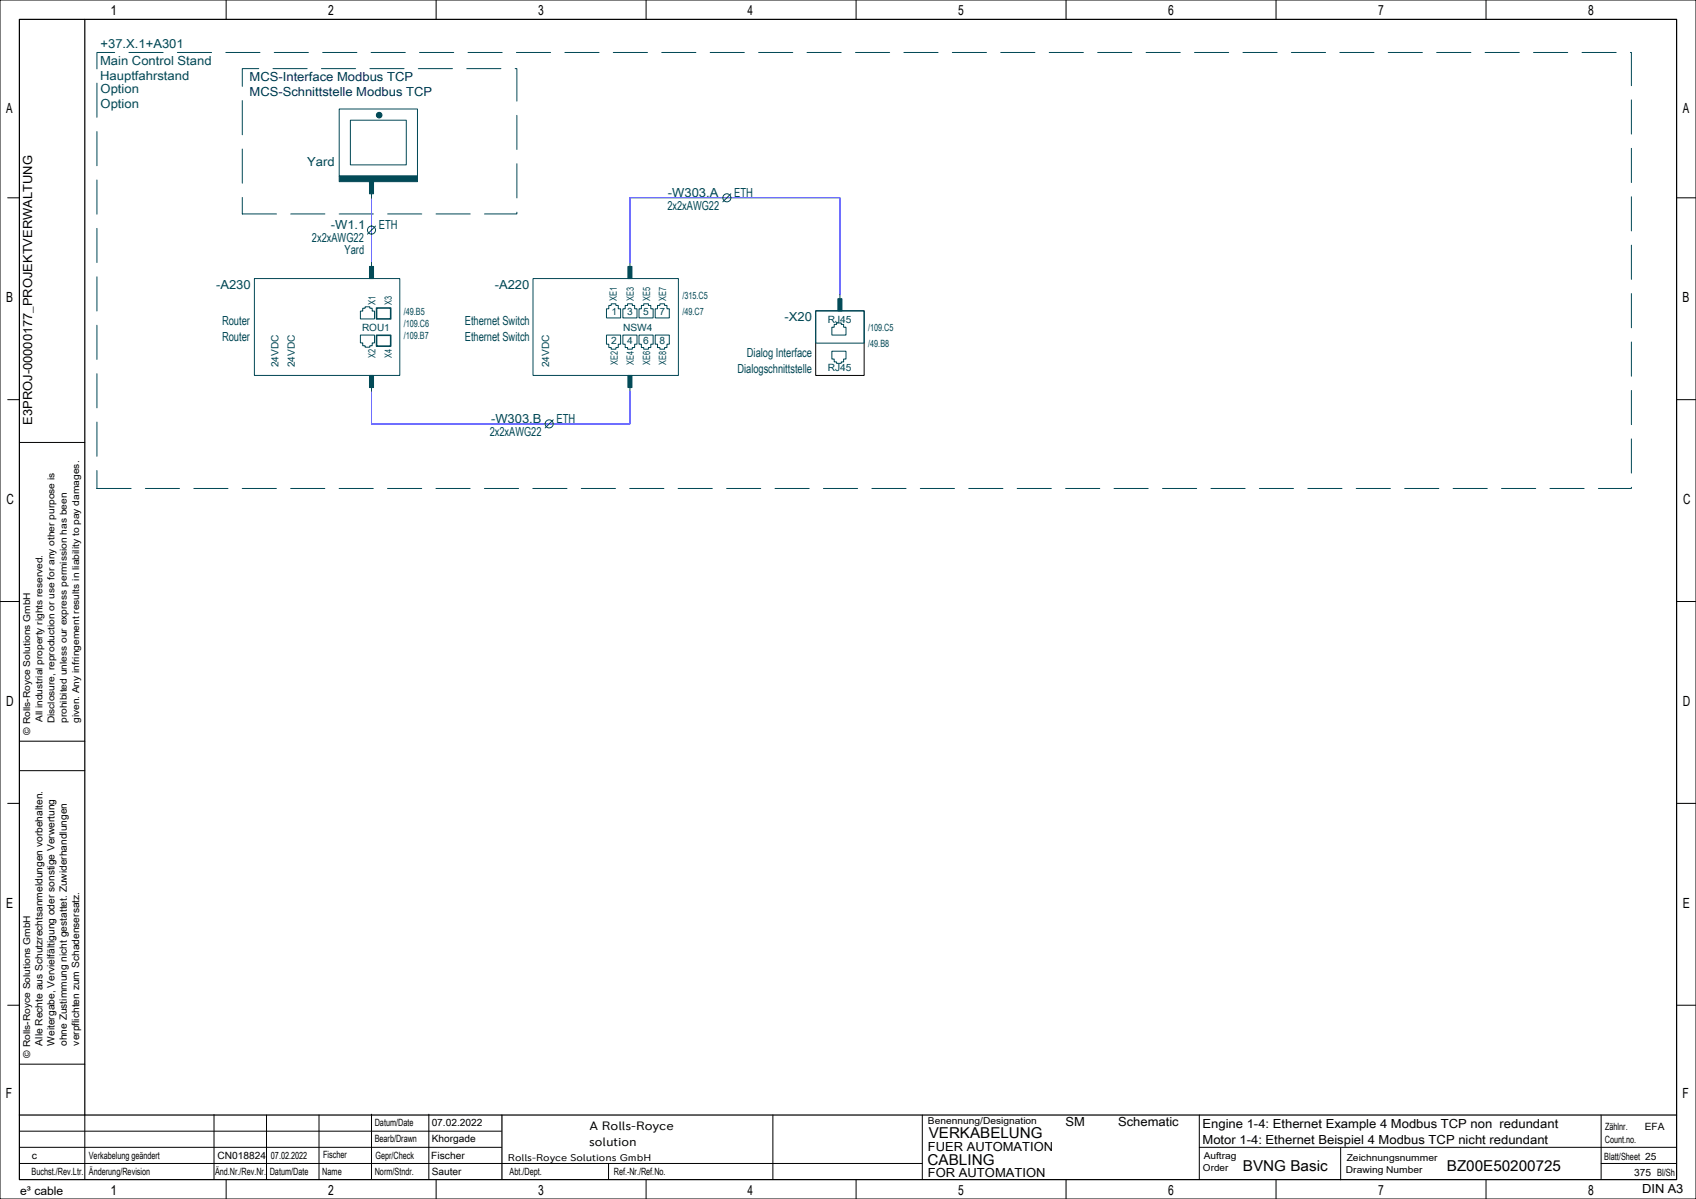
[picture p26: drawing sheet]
<svg xmlns="http://www.w3.org/2000/svg" width="420mm" height="297mm" viewBox="0 0 420 297" stroke-linecap="round" stroke-linejoin="round" font-family="sans-serif">
<defs><g id="words">
<g font-size="3.7">
<text x="230" y="282">VERKABELUNG</text>
<text x="229.7" y="288.5">CABLING</text>
<text x="307.8" y="290">BVNG Basic</text>
<text x="358.3" y="290">BZ00E50200725</text>
</g>
<g font-size="3.5">
<text x="27.3" y="3.8">1</text>
<text x="81.3" y="3.8">2</text>
<text x="133.3" y="3.8">3</text>
<text x="185.1" y="3.8">4</text>
<text x="237.3" y="3.8">5</text>
<text x="289.3" y="3.8">6</text>
<text x="341.3" y="3.8">7</text>
<text x="393.3" y="3.8">8</text>
<text x="1.5" y="28.1">A</text>
<text x="416.7" y="28.1">A</text>
<text x="1.5" y="74.9">B</text>
<text x="416.7" y="74.9">B</text>
<text x="1.6" y="124.9">C</text>
<text x="416.8" y="124.9">C</text>
<text x="1.5" y="174.9">D</text>
<text x="416.7" y="174.9">D</text>
<text x="1.5" y="224.9">E</text>
<text x="416.7" y="224.9">E</text>
<text x="1.5" y="271.9">F</text>
<text x="416.7" y="271.9">F</text>
<text x="27.3" y="296">1</text>
<text x="81.3" y="296">2</text>
<text x="133.3" y="296">3</text>
<text x="185.1" y="296">4</text>
<text x="237.3" y="296">5</text>
<text x="289.3" y="296">6</text>
<text x="341.3" y="296">7</text>
<text x="393.3" y="296">8</text>
</g>
<g font-size="3.1" fill="#004855">
<text x="24.8" y="16">Main Control Stand</text>
<text x="24.9" y="12">+37.X.1+A301</text>
<text x="24.8" y="19.9">Hauptfahrstand</text>
<text x="24.9" y="23">Option</text>
<text x="24.9" y="26.9">Option</text>
<text x="76.1" y="41">Yard</text>
<text x="165.3" y="52">2x2xAWG22</text>
<text x="165.4" y="48.8">-W303.A</text>
<text x="181.8" y="48.8">ETH</text>
<text x="81.9" y="56.7">-W1.1</text>
<text x="93.8" y="56.7">ETH</text>
<text x="77.3" y="60">2x2xAWG22</text>
<text x="85.3" y="63">Yard</text>
<text x="53.5" y="71.5">-A230</text>
<text x="122.5" y="71.5">-A220</text>
<text x="55" y="80.5">Router</text>
<text x="115.1" y="80.5">Ethernet Switch</text>
<text x="194.3" y="79.5">-X20</text>
<text x="55" y="84.4">Router</text>
<text x="115.1" y="84.4">Ethernet Switch</text>
<text x="185" y="88.5">Dialog Interface</text>
<text x="182.6" y="92.4">Dialogschnittstelle</text>
<text x="121.6" y="104.7">-W303.B</text>
<text x="137.8" y="104.7">ETH</text>
<text x="121.3" y="108">2x2xAWG22</text>
</g>
<g font-size="3.1" fill="#002455">
<text x="61.8" y="20">MCS-Interface Modbus TCP</text>
<text x="61.8" y="23.9">MCS-Schnittstelle Modbus TCP</text>
</g>
<g font-size="3.1">
<text x="8" y="105.2" transform="rotate(-90 8 105.2)">E3PROJ-00000177_PROJEKTVERWALTUNG</text>
<text x="263.9" y="279">SM</text>
<text x="276.9" y="279">Schematic</text>
<text x="297.8" y="279.5">Engine 1-4: Ethernet Example 4 Modbus TCP non redundant</text>
<text x="229.8" y="285">FUER AUTOMATION</text>
<text x="297.8" y="283.4">Motor 1-4: Ethernet Beispiel 4 Modbus TCP nicht redundant</text>
<text x="229.8" y="291.5">FOR AUTOMATION</text>
<text x="406.7" y="295.5">DIN A3</text>
</g>
<g font-size="3">
<text x="146" y="280">A Rolls-Royce</text>
<text x="145.9" y="284">solution</text>
</g>
<text font-size="2.9" x="5" y="296">e³ cable</text>
<g font-size="2.5" fill="#004855">
<text x="93" y="75.5" transform="rotate(-90 93 75.5)">X1</text>
<text x="97" y="75.5" transform="rotate(-90 97 75.5)">X3</text>
<text x="152.7" y="74.5" transform="rotate(-90 152.7 74.5)">XE1</text>
<text x="157" y="74.5" transform="rotate(-90 157 74.5)">XE3</text>
<text x="161" y="74.5" transform="rotate(-90 161 74.5)">XE5</text>
<text x="165" y="74.5" transform="rotate(-90 165 74.5)">XE7</text>
<text x="169" y="74">/315.C5</text>
<text x="89.7" y="82">ROU1</text>
<text x="100" y="78">/49.B5</text>
<text x="100" y="81">/109.C6</text>
<text x="151.4" y="78">1</text>
<text x="154.3" y="82">NSW4</text>
<text x="155.3" y="78">3</text>
<text x="159.3" y="78">5</text>
<text x="163.3" y="78">7</text>
<text x="169" y="78">/49.C7</text>
<text x="205" y="80">RJ45</text>
<text x="215" y="82">/109.C5</text>
<text x="93" y="88.6" transform="rotate(-90 93 88.6)">X2</text>
<text x="97" y="88.6" transform="rotate(-90 97 88.6)">X4</text>
<text x="100" y="84.1">/109.B7</text>
<text x="151.4" y="85.3">2</text>
<text x="155.3" y="85.3">4</text>
<text x="159.3" y="85.3">6</text>
<text x="163.3" y="85.3">8</text>
<text x="215" y="86">/49.B8</text>
<text x="69" y="91" transform="rotate(-90 69 91)">24VDC</text>
<text x="73" y="91" transform="rotate(-90 73 91)">24VDC</text>
<text x="136" y="91" transform="rotate(-90 136 91)">24VDC</text>
<text x="153" y="90.3" transform="rotate(-90 153 90.3)">XE2</text>
<text x="157" y="90.3" transform="rotate(-90 157 90.3)">XE4</text>
<text x="161" y="90.3" transform="rotate(-90 161 90.3)">XE6</text>
<text x="165" y="90.3" transform="rotate(-90 165 90.3)">XE8</text>
<text x="205" y="92">RJ45</text>
</g>
<g font-size="2.5">
<text x="10.5" y="259" transform="rotate(-90 10.5 259)">Alle Rechte aus Schutzrechtsanmeldungen vorbehalten.</text>
<text x="13.5" y="259" transform="rotate(-90 13.5 259)">Weitergabe, Vervielfältigung oder sonstige Verwertung</text>
<text x="16.6" y="259.1" transform="rotate(-90 16.6 259.1)">ohne Zustimmung nicht gestattet. Zuwiderhandlungen</text>
<text x="19.6" y="259" transform="rotate(-90 19.6 259)">verpflichten zum Schadensersatz.</text>
<text x="92.8" y="279">Datum/Date</text>
<text x="106.9" y="279">07.02.2022</text>
<text x="397.5" y="280">Zählnr.</text>
<text x="407.3" y="280">EFA</text>
<text x="7.9" y="287">c</text>
<text x="22" y="287">Verkabelung geändert</text>
<text x="53.9" y="287">CN018824</text>
<text x="67.1" y="287">07.02.2022</text>
<text x="80" y="286.8">Fischer</text>
<text x="92.8" y="283">Bearb/Drawn</text>
<text x="93" y="287">Gepr/Check</text>
<text x="106.8" y="287">Fischer</text>
<text x="106.9" y="283">Khorgade</text>
<text x="397.3" y="287.3">Blatt/Sheet 25</text>
<text x="397.4" y="283">Count.no.</text>
<text x="7.8" y="291">Buchst./Rev.Ltr.</text>
<text x="22" y="291">Änderung/Revision</text>
<text x="53.3" y="291">Änd.Nr./Rev.Nr.</text>
<text x="66.8" y="291">Datum/Date</text>
<text x="79.8" y="291">Name</text>
<text x="92.8" y="291">Norm/Stndr.</text>
<text x="106.9" y="291">Sauter</text>
<text x="126.2" y="291">Abt./Dept.</text>
<text x="152" y="291">Ref.-Nr./Ref.No.</text>
<text x="404.7" y="291.2">375 Bl/Sh</text>
</g>
<text font-size="2.4" x="125.8" y="287.5">Rolls-Royce Solutions GmbH</text>
<g font-size="2.3">
<text x="10.5" y="178.9" transform="rotate(-90 10.5 178.9)">All industrial property rights reserved.</text>
<text x="13.5" y="179.2" transform="rotate(-90 13.5 179.2)">Disclosure, reproduction or use for any other purpose is</text>
<text x="16.6" y="179.1" transform="rotate(-90 16.6 179.1)">prohibited unless our express permission has been</text>
<text x="19.6" y="179.1" transform="rotate(-90 19.6 179.1)">given. Any infringement results in liability to pay damages.</text>
<text x="7.5" y="182" transform="rotate(-90 7.5 182)">© Rolls-Royce Solutions GmbH</text>
<text x="7.5" y="262" transform="rotate(-90 7.5 262)">© Rolls-Royce Solutions GmbH</text>
<text x="229.8" y="278.5">Benennung/Designation</text>
<text x="298.1" y="287">Auftrag</text>
<text x="333.5" y="287.5">Zeichnungsnummer</text>
<text x="297.9" y="290">Order</text>
<text x="333.3" y="290.5">Drawing Number</text>
</g>
</g></defs>
<g fill="none" stroke="#000" stroke-width=".25">
<path d="M0 0h420v297h-420zM56 0v4.8M108 0v4.8M160 0v4.8M212 0v4.8M264 0v4.8M316 0v4.8M368 0v4.8M1.9 49h2.9M415.2 49h4.8M202 77h12v16h-12zM1.9 99h2.9"/>
<path d="M415.2 99h4.8M4.8 109.6h16.2M0 149h4.8M415.2 149h4.7M1.9 199h2.9M4.8 190.9h16.2M4.8 183.6h16.2M415.2 199h4.8M1.9 249h2.9M415.2 249h4.8M4.8 263.6h16.2M21 276.2v16"/>
<path d="M53 276.1v16M66 276.2v16M79 276.2v16M92 276v16M106.2 276v16M191.4 276.2v16M228.4 276.2v16M297 276.2v16M396.5 276.2v15.8M4.8 284.2h119.4M4.8 288.2h223.6M4.8 280.2h119.4"/>
<path d="M56 292.2v4.8M108 292.2v4.8M150.7 288.2v4M160 292.2v4.8M212 292.2v4.8M264 292.2v4.8M297 284.2h118.2M316 292.2v4.8M332 284.3v8M368 292.2v4.8M396.5 288.2h18.7"/>
</g>
<path d="M4.8 4.8h410.4v287.4h-410.4zM21 4.8v271.4M4.8 276.2h410.4M124.3 276.2v15.9" fill="none" stroke="#000" stroke-width=".3"/>
<path d="M24 13h380v108h-380zM60 17h68v36h-68z" fill="none" stroke="#004855" stroke-width=".25" stroke-dasharray="8.5 3.5"/>
<g fill="none" stroke="#004855" stroke-width=".25">
<path d="M84 27h19.4v16.6h-19.4zM86.8 29.8h13.8v11h-13.8zM92 48v1M93 56l-2 2M181 48l-2 2M63 69h36v24h-36zM89.8 76.4h.6v-.4h1.2v.4h.6v.7h.5v1.9h-3.5v-1.9h.6zM92 65v1M132 69h36v24h-36zM150.8 75.7h.6v-.5h1.1v.5h.6v.8h.6v2.3h-3.5v-2.3h.6zM154.8 75.7h.6v-.5h1.2v.5h.6v.8h.5v2.3h-3.5v-2.3h.6zM156 65v1"/>
<path d="M158.8 75.7h.6v-.5h1.2v.5h.6v.8h.6v2.3h-3.5v-2.3h.5zM162.8 75.7h.6v-.5h1.2v.5h.6v.8h.6v2.3h-3.6v-2.3h.6zM202 77h12v8h-12zM208 73v1M89.2 83h3.5v1.9h-.5v.7h-.6v.4h-1.2v-.4h-.6v-.7h-.6zM92 96v1M150.2 83h3.5v2.3h-.6v.8h-.6v.4h-1.1v-.4h-.6v-.8h-.6zM154.2 83h3.5v2.3h-.5v.8h-.6v.4h-1.2v-.4h-.6v-.8h-.6zM156 96v1M158.3 83h3.5v2.3h-.6v.8h-.6v.4h-1.2v-.4h-.6v-.8h-.5zM162.2 83h3.6v2.3h-.6v.8h-.6v.4h-1.2v-.4h-.6v-.8h-.6zM206 87h3.5v1.9h-.6v.7h-.6v.4h-1.1v-.4h-.6v-.7h-.6z"/>
<path d="M206.6 80.4h.6v-.4h1.1v.4h.6v.7h.6v1.9h-3.5v-1.9h.6zM137 104l-2 2"/>
<circle cx="92" cy="57" r="1"/>
<circle cx="180" cy="49" r="1"/>
<circle cx="136" cy="105" r="1"/>
</g>
<g fill="#004855" stroke="#004855" stroke-width=".25">
<path d="M84 43.6h19.4v1.4h-19.4z" fill-rule="evenodd"/>
<path d="M155.5 93h1v3h-1z" fill-rule="evenodd"/>
<path d="M155.5 66h1v3h-1z" fill-rule="evenodd"/>
<path d="M207.5 74h1v3h-1z" fill-rule="evenodd"/>
<path d="M91.5 93h1v3h-1z" fill-rule="evenodd"/>
<path d="M91.5 66h1v3h-1z" fill-rule="evenodd"/>
<path d="M91.5 45h1v3h-1z" fill-rule="evenodd"/>
<circle cx="93.9" cy="28.5" r=".69"/>
</g>
<path d="M92 49v16M156 65v-16h52v24M92 97v8h64v-8" fill="none" stroke="#00f" stroke-width=".25"/>
<path d="M93.3 76.3h3.5v2.7h-3.5zM93.3 83.1h3.5v2.7h-3.5z" fill="none" stroke="#004855" stroke-width=".4"/>
<use href="#words"/>
</svg>
